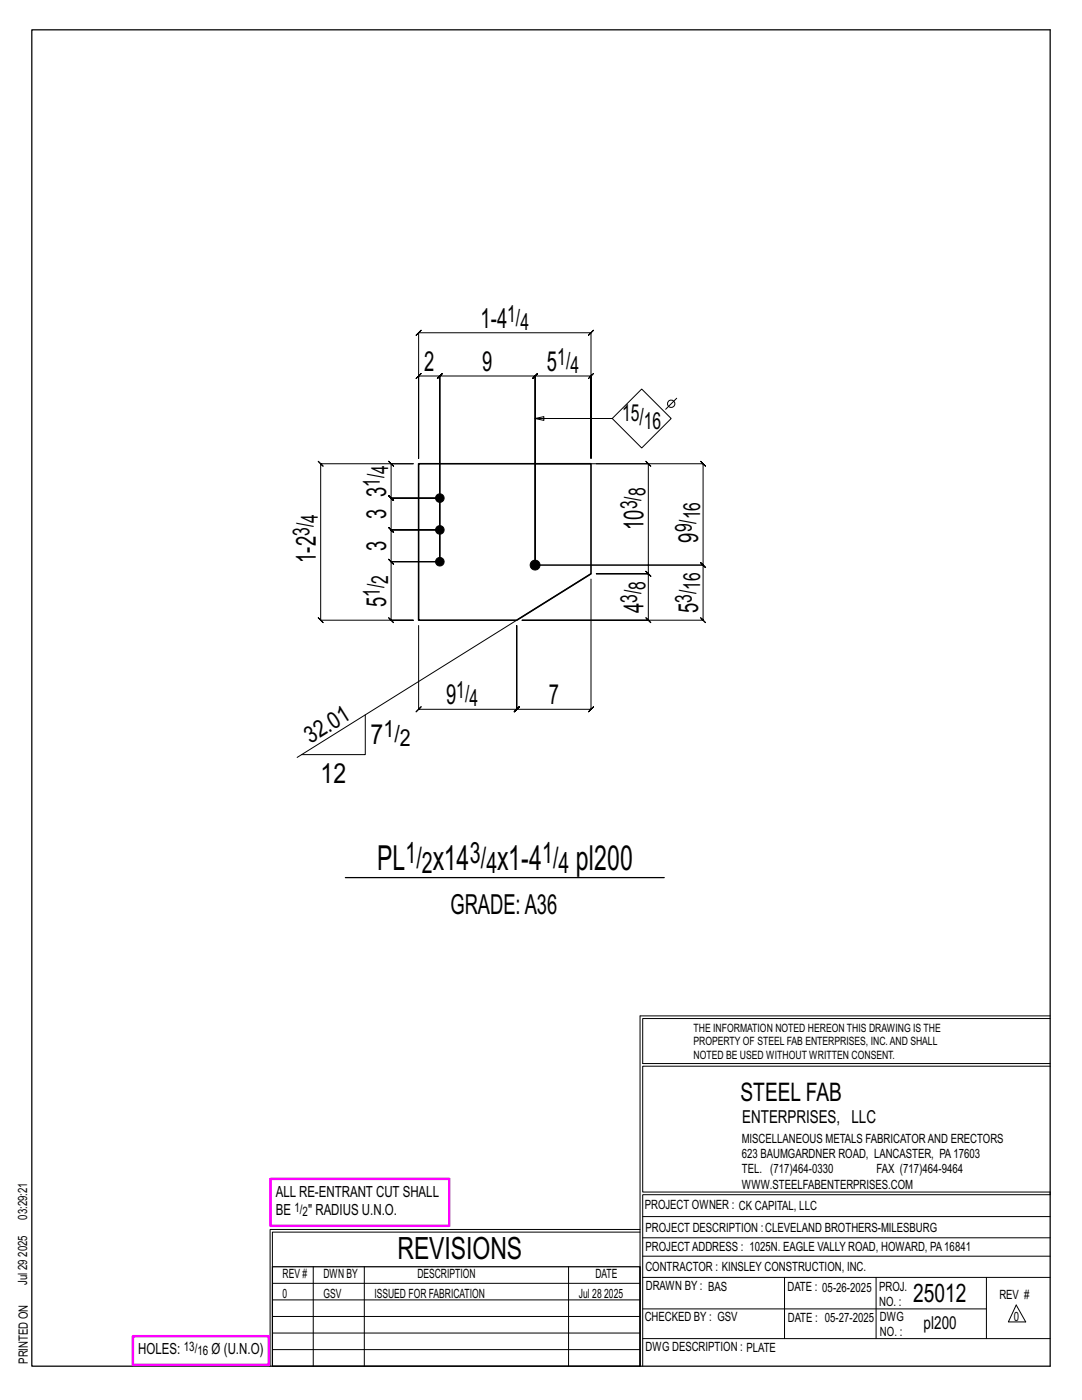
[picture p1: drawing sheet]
<svg xmlns="http://www.w3.org/2000/svg" width="216mm" height="279mm" viewBox="0 0 216 279" stroke-linecap="round" stroke-linejoin="round" font-family="sans-serif">
<defs><g id="words">
<g font-size="6.9">
<text x="75.3" y="173.7">PL</text>
<text x="86.3" y="173.7">x14</text>
<text x="99.2" y="173.7">x1-4</text>
<text x="114.9" y="173.7">pl200</text>
</g>
<text font-size="6.1" x="79.3" y="251.3">REVISIONS</text>
<g font-size="5.9">
<text x="80.9" y="172.1">1/</text>
<text x="93.8" y="172.1">3/</text>
<text x="108.2" y="172.1">1/</text>
<text x="84.2" y="174.2">2</text>
<text x="97" y="174.2">4</text>
<text x="111.5" y="174.2">4</text>
</g>
<g font-size="5.5">
<text x="95.9" y="65.4">1-4</text>
<text x="84.6" y="74">2</text>
<text x="96.2" y="74">9</text>
<text x="109.1" y="74">5</text>
<text x="77.1" y="99.2" transform="rotate(-90 77.1 99.2)">3</text>
<text x="77.1" y="103.6" transform="rotate(-90 77.1 103.6)">3</text>
<text x="128.4" y="105.7" transform="rotate(-90 128.4 105.7)">10</text>
<text x="63" y="112.3" transform="rotate(-90 63 112.3)">1-2</text>
<text x="77.1" y="110" transform="rotate(-90 77.1 110)">3</text>
<text x="139.3" y="108.3" transform="rotate(-90 139.3 108.3)">9</text>
<text x="77.1" y="121.1" transform="rotate(-90 77.1 121.1)">5</text>
<text x="128.4" y="122.3" transform="rotate(-90 128.4 122.3)">4</text>
<text x="139.3" y="122.3" transform="rotate(-90 139.3 122.3)">5</text>
<text x="89" y="140.6">9</text>
<text x="109.5" y="140.6">7</text>
<text x="73.9" y="148.4">7</text>
<text x="64" y="156.2">12</text>
<text x="89.9" y="182.4">GRADE:A36</text>
</g>
<g font-size="5.1">
<text x="147.8" y="219.8">STEEL FAB</text>
<text x="182.2" y="259.9">25012</text>
</g>
<g font-size="4.7">
<text x="101.2" y="64.2">1/</text>
<text x="103.8" y="65.8">4</text>
<text x="111.2" y="72.8">1/</text>
<text x="113.8" y="74.5">4</text>
<text x="124.1" y="84.1">15/</text>
<text x="128.5" y="85.7">16</text>
<text x="77.5" y="94.5" transform="rotate(-90 77.5 94.5)">4</text>
<text x="75.8" y="97.1" transform="rotate(-90 75.8 97.1)">1/</text>
<text x="127.1" y="101.6" transform="rotate(-90 127.1 101.6)">3/</text>
<text x="128.8" y="99" transform="rotate(-90 128.8 99)">8</text>
<text x="61.8" y="107" transform="rotate(-90 61.8 107)">3/</text>
<text x="63.4" y="104.4" transform="rotate(-90 63.4 104.4)">4</text>
<text x="138.1" y="106.3" transform="rotate(-90 138.1 106.3)">9/</text>
<text x="139.7" y="103.7" transform="rotate(-90 139.7 103.7)">16</text>
<text x="75.8" y="119.1" transform="rotate(-90 75.8 119.1)">1/</text>
<text x="77.5" y="116.5" transform="rotate(-90 77.5 116.5)">2</text>
<text x="128.8" y="117.7" transform="rotate(-90 128.8 117.7)">8</text>
<text x="139.7" y="117.7" transform="rotate(-90 139.7 117.7)">16</text>
<text x="127.1" y="120.3" transform="rotate(-90 127.1 120.3)">3/</text>
<text x="138.1" y="120.3" transform="rotate(-90 138.1 120.3)">3/</text>
<text x="91.1" y="139.3">1/</text>
<text x="93.7" y="141">4</text>
<text x="61.9" y="148.5" transform="rotate(-32 61.9 148.5)">32.01</text>
<text x="76.5" y="147.2">1/</text>
<text x="79.8" y="148.8">2</text>
</g>
<g font-size="3.6">
<text x="148.1" y="224.1">ENTERPRISES, LLC</text>
<text x="184.3" y="265.2">pl200</text>
</g>
<g font-size="3.1">
<text x="55" y="238.9">ALL RE-ENTRANT CUT SHALL</text>
<text x="55" y="242.5">BE</text>
<text x="61.5" y="242.5">&quot; RADIUS U.N.O.</text>
<text x="27.6" y="270.2">HOLES:</text>
<text x="42.2" y="270.2">Ø (U.N.O)</text>
</g>
<g font-size="2.6">
<text x="58.8" y="241.8">1/</text>
<text x="60.4" y="242.7">2</text>
<text x="36.7" y="269.6">13/</text>
<text x="39.4" y="270.5">16</text>
</g>
<g font-size="2.5">
<text x="148" y="231.2">623 BAUMGARDNER ROAD, LANCASTER, PA17603</text>
<text x="148" y="228.1">MISCELLANEOUS METALS FABRICATORAND ERECTORS</text>
<text x="148" y="237.2">WWW.STEELFABENTERPRISES.COM</text>
<text x="148" y="234.2">TEL. (717)464-0330</text>
<text x="174.9" y="234.2">FAX (717)464-9464</text>
<text x="5.4" y="243.4" transform="rotate(-90 5.4 243.4)">03:29:21</text>
<text x="128.7" y="241.3">PROJECT OWNER : CK CAPITAL, LLC</text>
<text x="128.8" y="246">PROJECT DESCRIPTION :CLEVELAND BROTHERS-MILESBURG</text>
<text x="5.4" y="250.8" transform="rotate(-90 5.4 250.8)">2025</text>
<text x="128.8" y="249.7">PROJECTADDRESS : 1025N. EAGLE VALLY ROAD, HOWARD, PA16841</text>
<text x="5.4" y="256.5" transform="rotate(-90 5.4 256.5)">Jul 29</text>
<text x="56.4" y="255">REV #</text>
<text x="64.5" y="255">DWN BY</text>
<text x="83.3" y="255">DESCRIPTION</text>
<text x="118.8" y="255">DATE</text>
<text x="128.8" y="253.7">CONTRACTOR : KINSLEY CONSTRUCTION, INC.</text>
<text x="128.9" y="257.5">DRAWN BY : BAS</text>
<text x="157.1" y="257.6">DATE : 05-26-2025</text>
<text x="175.4" y="257.7">PROJ.</text>
<text x="56.4" y="259">0</text>
<text x="64.5" y="259">GSV</text>
<text x="74.7" y="259">ISSUED FOR FABRICATION</text>
<text x="115.5" y="259">Jul 28</text>
<text x="120.6" y="259">2025</text>
<text x="128.6" y="263.7">CHECKED BY : GSV</text>
<text x="157.2" y="263.7">DATE : 05-27-2025</text>
<text x="175.4" y="260.7">NO. :</text>
<text x="175.6" y="263.7">DWG</text>
<text x="199.4" y="259.2">REV #</text>
<text x="202.3" y="263.7">0</text>
<text x="128.8" y="269.7">DWG DESCRIPTION : PLATE</text>
<text x="175.6" y="266.7">NO. :</text>
<text x="5.5" y="272.2" transform="rotate(-90 5.5 272.2)">PRINTED ON</text>
</g>
<g font-size="2.3">
<text x="138.4" y="208.6">PROPERTY OF STEEL FAB ENTERPRISES, INC.AND SHALL</text>
<text x="138.4" y="205.9">THE INFORMATION NOTED HEREON THIS DRAWING IS THE</text>
<text x="138.4" y="211.3">NOTED BE USED WITHOUT WRITTEN CONSENT.</text>
</g>
</g></defs>
<g fill="none" stroke="#000" stroke-width=".2">
<path d="M83.5 66.4l-.5 .5 1-1-.5 .5h34.4l-.5 .5 1-1-.5 .5v25.1v-16.5l.5-.5-1 1 .5-.5h-11.1l.5-.5-1 1 .5-.5v37.8v-37.8l.5-.5-1 1 .5-.5h-19l.5-.5-1 1 .5-.5v37.1v-37.1l.5-.5-1 1 .5-.5h-4.3l.5-.5-1 1 .5-.5v16.5zM128 77.6l5.9 5.9-5.9 5.9-5.8-5.9zM135 79.5l-2.2 2.2M63.5 92.1l.5 .5h18.5h-4.5l-.5-.5 1 1-.5-.5v6.8l-.5-.5 1 1-.5-.5h9.8h-9.8l-.5-.5 1 1-.5-.5v6.4l-.5-.5 1 1-.5-.5h9.8h-9.8l-.5-.5 1 1-.5-.5v6.3l-.5-.5 1 1-.5-.5h9.8h-9.8l-.5-.5 1 1-.5-.5v11.7l-.5-.5 1 1-.5-.5h4.5h-18.5l.5 .5-1-1 .5 .5v-31.2l.5 .5zM106.8 92.6h33.5l-.5-.5 1 1-.5-.5v20.2l-.5-.5 1 1-.5-.5h-33.5h33.5l-.5-.5 1 1-.5-.5v11l-.5-.5 1 1-.5-.5h-36.1h25.2l.5 .5-1-1 .5 .5v-9.3l.5 .5-1-1 .5 .5h-10.4h10.4l.5 .5-1-1 .5 .5v-21.9l.5 .5-1-1 .5 .5h-10.4M106.8 83.5l1.7 .4v-.8l-1.7 .4h15.4M117.9 115.6v26l.5-.5-1 1 .5-.5h-14.8l.5-.5-1 1 .5-.5v-16.8v16.8l.5-.5-1 1 .5-.5h-19.6l.5-.5-1 1 .5-.5v-16.8M117.9 114.5l-58.6 36.7M72.9 142.7v7.9h-12.7M127.7 202.7v70M127.7 202.7h81.8M209.5 203.3h-81.3v9h81.3"/>
<path d="M209.5 212.8h-81.3v25.1h81.3v.5h-81.3v34.3M54.4 259.4h73.3M54.4 256.1h73.3M62.5 252.8v19.9M72.7 252.8v19.9M113.4 252.8v19.9M127.7 245.4h-73.8v27.3M127.7 245.9h-73.3v6.9M128.2 242.8h81.3M128.2 254.9h81.3M128.2 250.7h81.3M128.2 247h81.3"/>
<path d="M156.5 254.9v12.2M174.8 254.9v12.2M196.8 254.9v12.2M54.4 269.3h73.3M54.4 266h73.3M54.4 262.7h73.3M128.2 261.2h68.6M128.2 267.1h81.3M202.8 260.4l1.9 3.4h-3.5z"/>
<circle cx="133.9" cy="80.6" r=".74"/>
</g>
<path d="M6.3 6h203.2v266.7h-203.2zM68.9 175.1h63.6M54.4 252.8h73.3v19.9h-73.3z" fill="none" stroke="#000" stroke-width=".25"/>
<path d="M54 235.3h35.6v9.3h-35.6zM26.5 266.7h27.1v5.7h-27.1z" fill="none" stroke="#f0f" stroke-width=".5"/>
<g fill="#000" stroke="#000" stroke-width=".2">
<circle cx="87.8" cy="99.4" r=".86"/>
<circle cx="87.8" cy="105.8" r=".86"/>
<circle cx="87.8" cy="112.1" r=".86"/>
<circle cx="106.8" cy="112.8" r=".99"/>
</g>
<path d="M83.5 92.6h34.4v21.9l-14.8 9.3h-19.6z" fill="none" stroke="#000" stroke-width=".32"/>
<use href="#words"/>
</svg>
